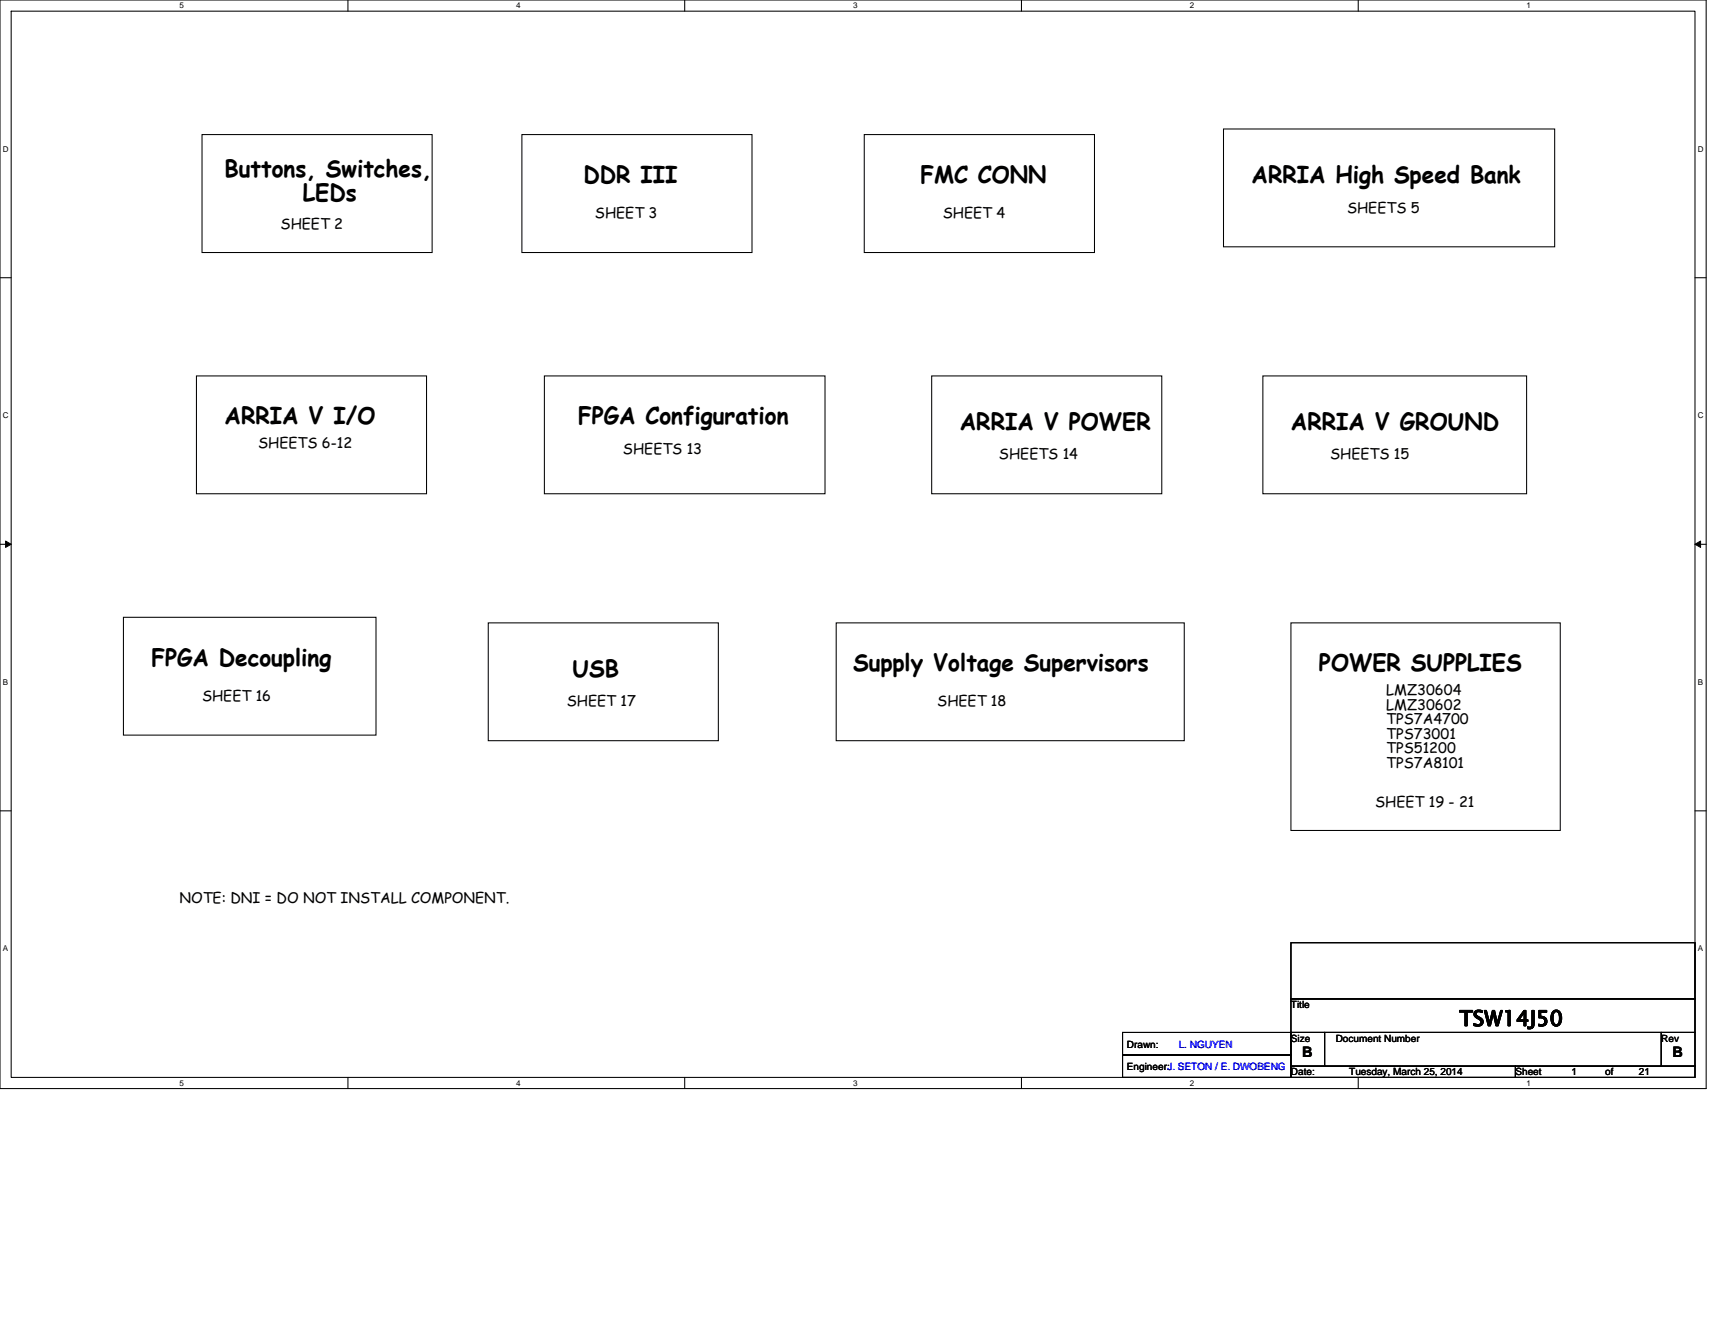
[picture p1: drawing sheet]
<svg xmlns="http://www.w3.org/2000/svg" width="279mm" height="216mm" viewBox="0 0 279 216" stroke-linecap="round" stroke-linejoin="round" font-family="sans-serif">
<defs><g id="words">
<g font-size="3.8">
<text x="36.6" y="28.9">Buttons, Switches,</text>
<text x="95.1" y="29.8">DDR III</text>
<text x="149.9" y="29.8">FMC CONN</text>
<text x="203.9" y="29.8">ARRIA High Speed Bank</text>
<text x="49.3" y="32.7">LEDs</text>
<text x="36.6" y="69.2">ARRIA V I/O</text>
<text x="94.2" y="69.2">FPGA Configuration</text>
<text x="156.4" y="70.1">ARRIA V POWER</text>
<text x="210.3" y="70.1">ARRIA V GROUND</text>
<text x="24.7" y="108.5">FPGA Decoupling</text>
<text x="93.3" y="110.3">USB</text>
<text x="139" y="109.4">Supply Voltage Supervisors</text>
<text x="214.9" y="109.4">POWER SUPPLIES</text>
</g>
<text font-size="3.5" x="237.7" y="167.2">TSW14J50</text>
<g font-size="2.4">
<text x="96.9" y="35.5">SHEET 3</text>
<text x="153.6" y="35.5">SHEET 4</text>
<text x="219.5" y="34.6">SHEETS 5</text>
<text x="45.7" y="37.4">SHEET 2</text>
<text x="42.1" y="73">SHEETS 6-12</text>
<text x="101.5" y="73.9">SHEETS 13</text>
<text x="162.8" y="74.8">SHEETS 14</text>
<text x="216.7" y="74.8">SHEETS 15</text>
<text x="225.8" y="113.3">LMZ30604</text>
<text x="32.9" y="114.2">SHEET 16</text>
<text x="92.4" y="115.1">SHEET 17</text>
<text x="152.7" y="115.1">SHEET 18</text>
<text x="225.8" y="115.6">LMZ30602</text>
<text x="225.8" y="118">TPS7A4700</text>
<text x="225.8" y="120.4">TPS73001</text>
<text x="225.8" y="122.7">TPS51200</text>
<text x="225.8" y="125.1">TPS7A8101</text>
<text x="224" y="131.6">SHEET 19 - 21</text>
<text x="29.3" y="147.1">NOTE: DNI = DO NOT INSTALL COMPONENT.</text>
<text x="212.1" y="172.3">B</text>
<text x="272.5" y="172.3">B</text>
</g>
<g font-size="1.6">
<text x="210.3" y="164.2">Title</text>
<text x="183.6" y="170.8">Drawn:</text>
<text x="210.3" y="169.7">Size</text>
<text x="217.6" y="169.7">Document Number</text>
<text x="270.7" y="169.7">Rev</text>
<text x="183.6" y="174.3">Engineer:J. SETON / E. DWOBENG</text>
<text x="210.3" y="175.2">Date:</text>
<text x="219.8" y="175.2">Tuesday, March 25, 2014</text>
<text x="246.9" y="175.2">Sheet</text>
<text x="256" y="175.2">1</text>
<text x="261.5" y="175.2">of</text>
<text x="267" y="175.2">21</text>
</g>
<text font-size="1.6" fill="#00f" x="192" y="170.8">L. NGUYEN</text>
<g font-size="1.3">
<text x="29.3" y="1.4">5</text>
<text x="84.1" y="1.4">4</text>
<text x="139" y="1.4">3</text>
<text x="193.8" y="1.4">2</text>
<text x="248.7" y="1.4">1</text>
<text x=".5" y="24.7">D</text>
<text x="276.6" y="24.7">D</text>
<text x=".5" y="68.2">C</text>
<text x="276.6" y="68.2">C</text>
<text x=".5" y="111.6">B</text>
<text x="276.6" y="111.6">B</text>
<text x=".5" y="155">A</text>
<text x="276.6" y="155">A</text>
<text x="29.3" y="176.9">5</text>
<text x="84.1" y="176.9">4</text>
<text x="139" y="176.9">3</text>
<text x="193.8" y="176.9">2</text>
<text x="248.7" y="176.9">1</text>
</g>
</g></defs>
<path d="M0 0h278v177.4h-278zM1.8 1.8h274.3v173.8h-274.3z" fill="none" stroke="#000" stroke-width=".17"/>
<g fill="#fff">
<path d="M29.3 .2h.7v1.5h-.7z"/>
<path d="M29.3 175.7h.7v1.5h-.7z"/>
</g>
<path d="M56.7 0v1.8M56.7 175.6v1.8" fill="none" stroke="#000" stroke-width=".17"/>
<g fill="#fff">
<path d="M84.1 .2h.7v1.5h-.7z"/>
<path d="M84.1 175.7h.7v1.5h-.7z"/>
</g>
<path d="M111.5 0v1.8M111.5 175.6v1.8" fill="none" stroke="#000" stroke-width=".17"/>
<g fill="#fff">
<path d="M139 .2h.7v1.5h-.7z"/>
<path d="M139 175.7h.7v1.5h-.7z"/>
</g>
<path d="M166.4 0v1.8M166.4 175.6v1.8" fill="none" stroke="#000" stroke-width=".17"/>
<g fill="#fff">
<path d="M193.8 .2h.8v1.5h-.8z"/>
<path d="M193.8 175.7h.8v1.5h-.8z"/>
</g>
<path d="M221.3 0v1.8M221.3 175.6v1.8" fill="none" stroke="#000" stroke-width=".17"/>
<g fill="#fff">
<path d="M248.7 .2h.7v1.5h-.7z"/>
<path d="M248.7 175.7h.7v1.5h-.7z"/>
<path d="M.5 23.5h.9v1.5h-.9z"/>
<path d="M276.6 23.5h1v1.5h-1z"/>
<path d="M.5 67h.9v1.4h-.9z"/>
<path d="M276.6 67h1v1.4h-1z"/>
</g>
<path d="M0 45.3h1.8M276.1 45.3h1.9" fill="none" stroke="#000" stroke-width=".17"/>
<g fill="#fff">
<path d="M.5 110.4h.8v1.5h-.8z"/>
<path d="M276.6 110.4h.9v1.5h-.9z"/>
</g>
<path d="M0 88.7h1.8M276.1 88.7h1.9" fill="none" stroke="#000" stroke-width=".17"/>
<path d="M.9 88.2l.9 .5-.9 .5zM276.1 88.7l1-.5v1z" fill="#000" stroke="#000" stroke-width=".16"/>
<g fill="#fff">
<path d="M.5 153.8h.8v1.5h-.8z"/>
<path d="M276.6 153.8h.9v1.5h-.9z"/>
</g>
<g fill="none" stroke="#000" stroke-width=".17">
<path d="M32.9 21.9h37.5v19.2h-37.5zM85 21.9h37.5v19.2h-37.5zM140.8 21.9h37.5v19.2h-37.5zM199.3 21h54v19.2h-54zM32 61.3h37.5v19.2h-37.5zM88.7 61.3h45.7v19.2h-45.7zM151.8 61.3h37.5v19.2h-37.5zM205.7 61.3h43v19.2h-43zM20.1 100.6h41.2v19.2h-41.2zM79.5 101.5h37.5v19.2h-37.5zM136.2 101.5h56.7v19.2h-56.7zM210.3 101.5h43.9v33.8h-43.9z"/>
<path d="M0 132.1h1.8M276.1 132.1h1.9M210.3 153.6h65.8v9.2h-65.8zM182.9 168.2h27.4v3.7h-27.4zM182.9 171.9h27.4v3.7h-27.4zM210.3 162.8h65.8v5.4h-65.8zM210.3 168.2h5.5v5.5h-5.5zM210.3 173.7h36.6v1.9h-36.6zM215.8 168.2h54.9v5.5h-54.9zM246.9 173.7h29.2v1.9h-29.2zM270.7 168.2h5.4v5.5h-5.4z"/>
</g>
<path d="M276.1 153.6v8.2" fill="none" stroke="#800040" stroke-width=".17"/>
<use href="#words"/>
</svg>
